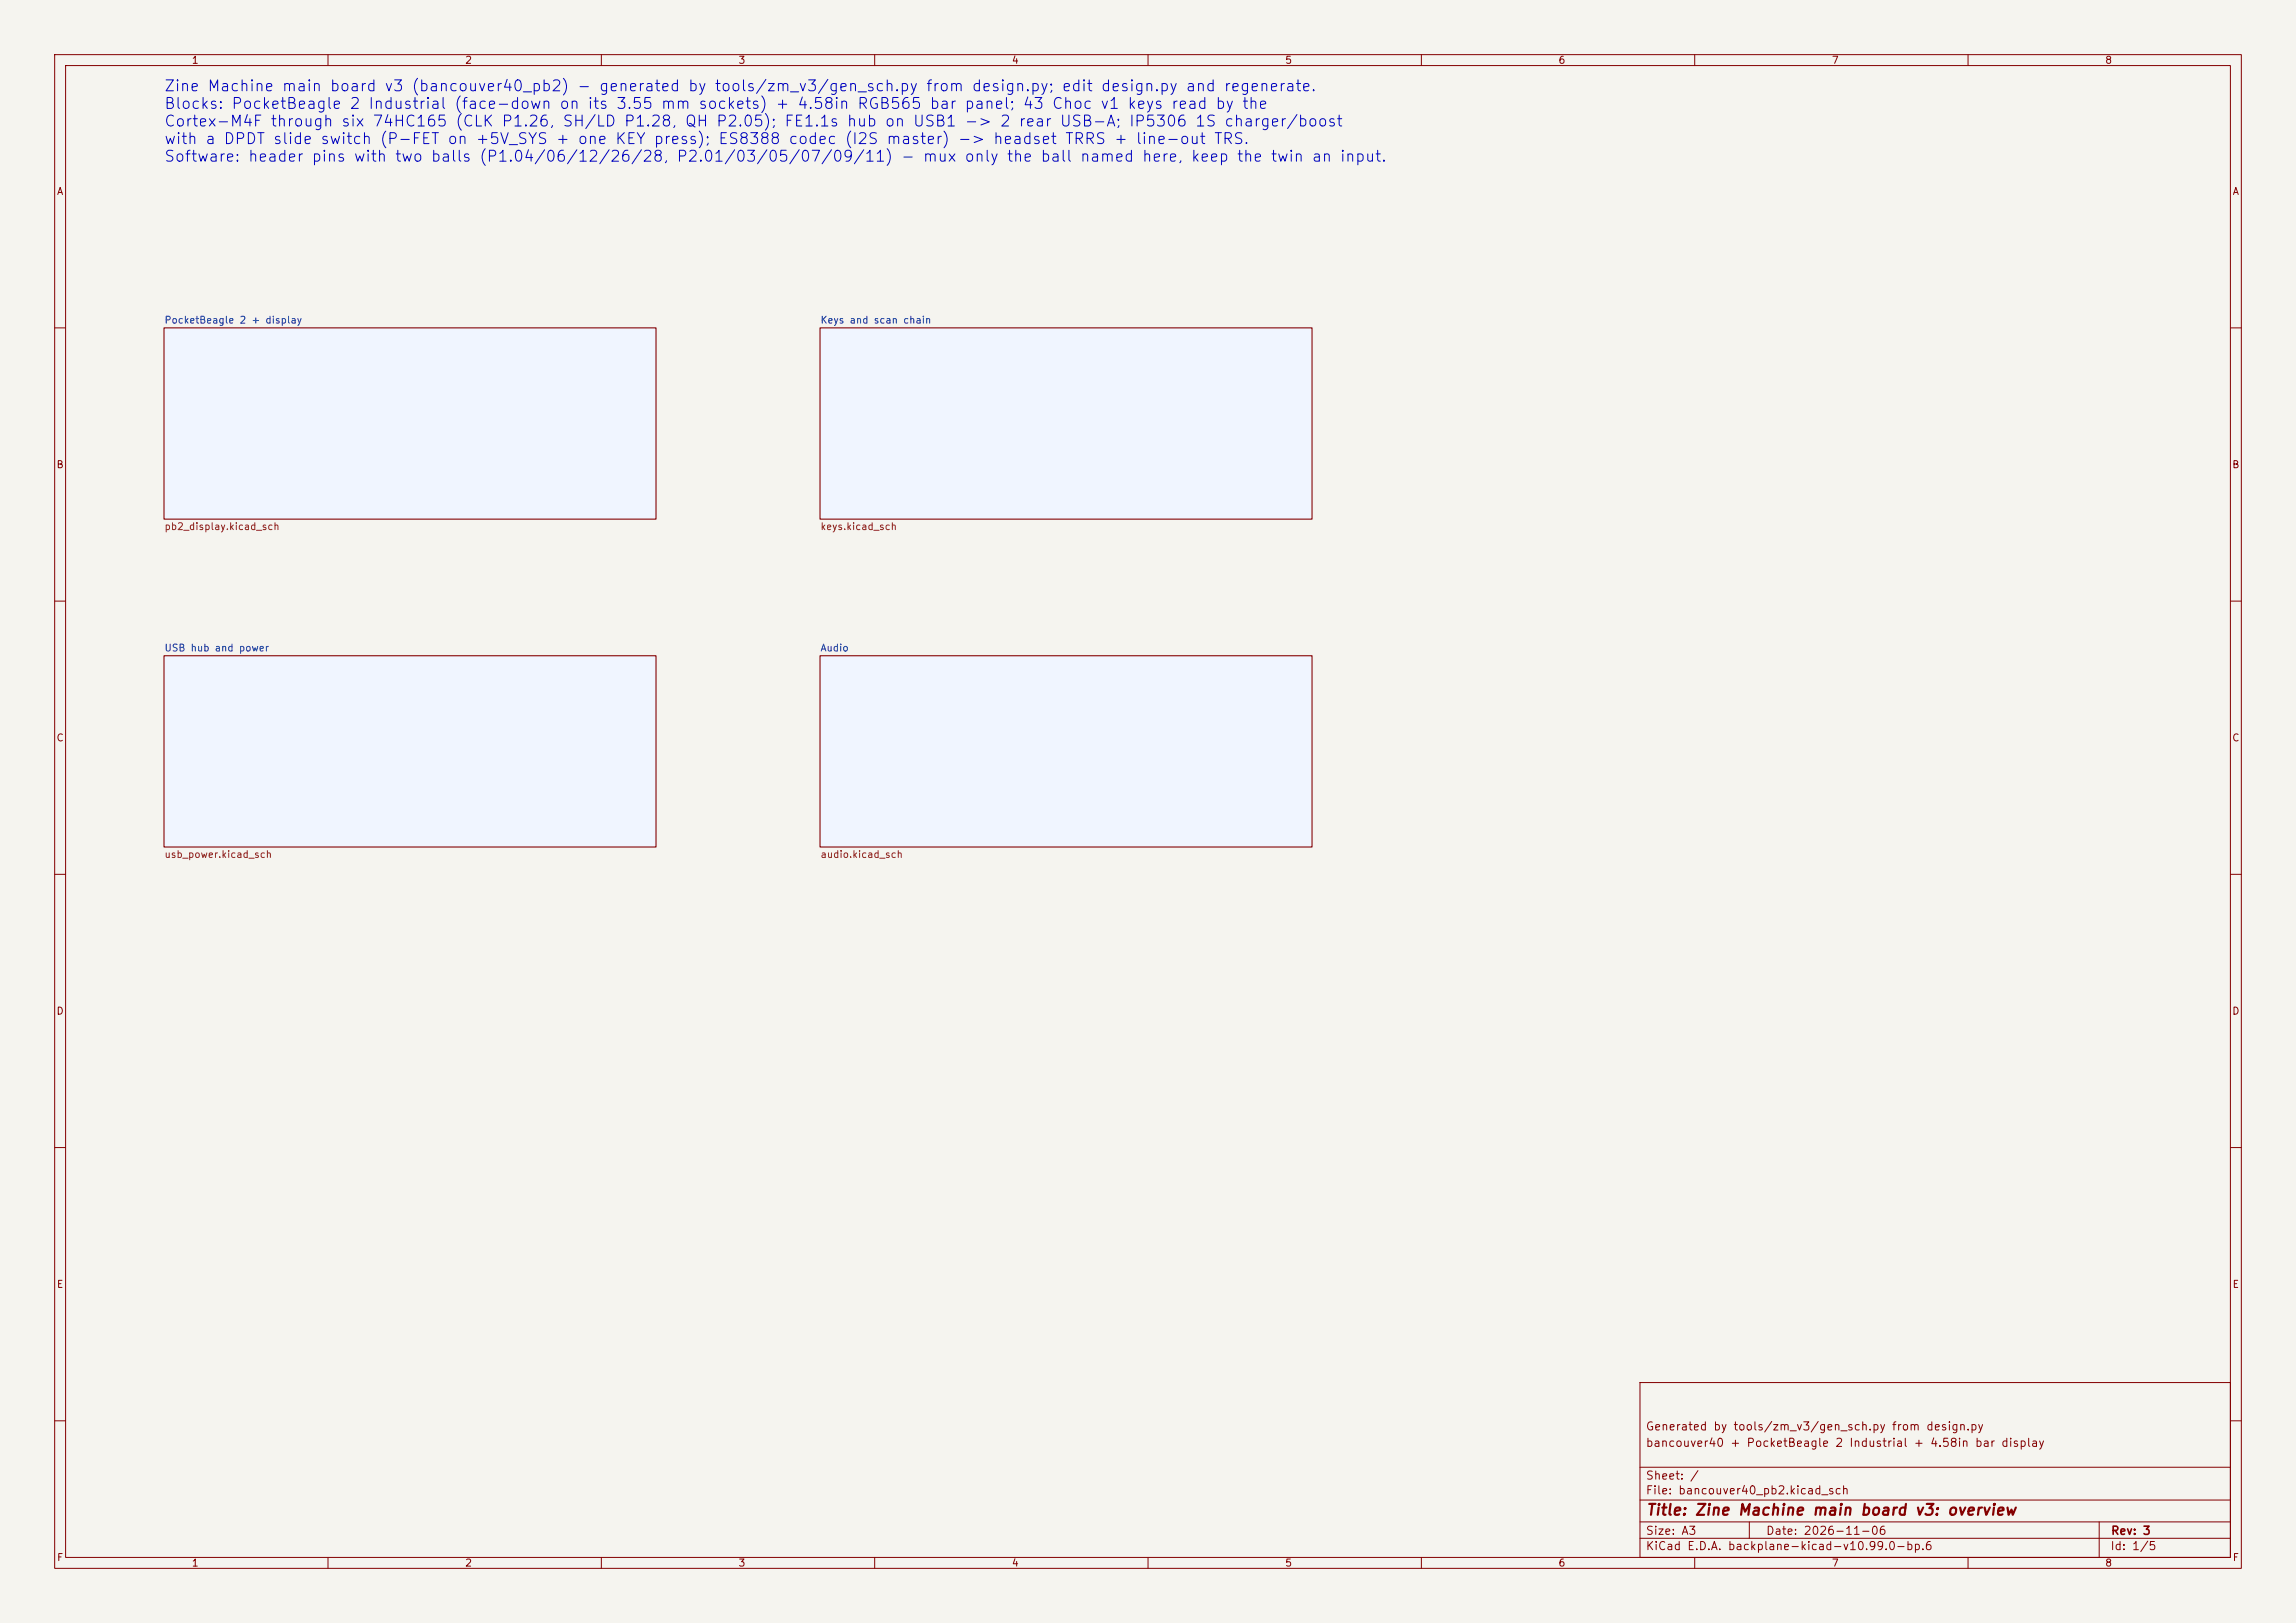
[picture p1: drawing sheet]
<svg xmlns="http://www.w3.org/2000/svg" width="420mm" height="297mm" viewBox="0 0 420 297" stroke-linecap="round" stroke-linejoin="round" font-family="sans-serif">
<defs><g id="words">
<g font-size="2" fill="#0000c2">
<text x="29.9" y="17.2">Zine Machine main board v3 (bancouver40_pb2) - generated by tools/zm_v3/gen_sch.py from design.py; edit design.py and regenerate.</text>
<text x="29.9" y="20.4">Blocks: PocketBeagle 2 Industrial (face-down on its 3.55 mm sockets) + 4.58in RGB565 bar panel; 43 Choc v1 keys read by the</text>
<text x="29.9" y="23.7">Cortex-M4F through six 74HC165 (CLK P1.26, SH/LD P1.28, QH P2.05); FE1.1s hub on USB1 -&gt; 2 rear USB-A; IP5306 1S charger/boost</text>
<text x="29.9" y="26.9">with a DPDT slide switch (P-FET on +5V_SYS + one KEY press); ES8388 codec (I2S master) -&gt; headset TRRS + line-out TRS.</text>
<text x="29.9" y="30.1">Software: header pins with two balls (P1.04/06/12/26/28, P2.01/03/05/07/09/11) - mux only the ball named here, keep the twin an input.</text>
</g>
<text font-size="2" fill="#840000" x="301" y="277.8">Title: Zine Machine main board v3: overview</text>
<g font-size="1.5" fill="#840000">
<text x="300.9" y="262.1">Generated by tools/zm_v3/gen_sch.py from design.py</text>
<text x="300.9" y="265.1">bancouver40 + PocketBeagle 2 Industrial + 4.58in bar display</text>
<text x="300.9" y="273.8">File: bancouver40_pb2.kicad_sch</text>
<text x="300.9" y="271.1">Sheet: /</text>
<text x="300.9" y="281.2">Size: A3</text>
<text x="322.9" y="281.2">Date: 2026-11-06</text>
<text x="386" y="281.2">Rev: 3</text>
<text x="300.9" y="284">KiCad E.D.A. backplane-kicad-v10.99.0-bp.6</text>
<text x="385.9" y="284">Id: 1/5</text>
</g>
<g font-size="1.3" fill="#840000">
<text x="35" y="12">1</text>
<text x="85" y="12">2</text>
<text x="135" y="12">3</text>
<text x="185" y="12">4</text>
<text x="235" y="12">5</text>
<text x="285" y="12">6</text>
<text x="335" y="12">7</text>
<text x="385" y="12">8</text>
<text x="10.3" y="36">A</text>
<text x="408.3" y="36">A</text>
<text x="10.2" y="86">B</text>
<text x="408.2" y="86">B</text>
<text x="10.2" y="136">C</text>
<text x="408.2" y="136">C</text>
<text x="10.2" y="186">D</text>
<text x="408.2" y="186">D</text>
<text x="10.3" y="236">E</text>
<text x="408.3" y="236">E</text>
<text x="10.3" y="286">F</text>
<text x="35" y="287">1</text>
<text x="85" y="287">2</text>
<text x="135" y="287">3</text>
<text x="185" y="287">4</text>
<text x="235" y="287">5</text>
<text x="285" y="287">6</text>
<text x="335" y="287">7</text>
<text x="385" y="287">8</text>
<text x="408.3" y="286">F</text>
</g>
<g font-size="1.3" fill="#006464">
<text x="30" y="59.5">PocketBeagle 2 + display</text>
<text x="150" y="59.5">Keys and scan chain</text>
<text x="30" y="119.5">USB hub and power</text>
<text x="150" y="119.5">Audio</text>
</g>
<g font-size="1.3" fill="#725600">
<text x="30" y="97.3">pb2_display.kicad_sch</text>
<text x="150" y="97.3">keys.kicad_sch</text>
<text x="30" y="157.3">usb_power.kicad_sch</text>
<text x="150" y="157.3">audio.kicad_sch</text>
</g>
</g></defs>
<path d="M0 0h420v297h-420z" fill="#f5f4ef" stroke="#f5f4ef" stroke-width=".18"/>
<g fill="none" stroke="#840000" stroke-width=".18">
<path d="M10 10h400v277h-400zM12 12h396v273h-396zM60 10v2M110 10v2M160 10v2M210 10v2M260 10v2M310 10v2M360 10v2M10 60h2M408 60h2M10 110h2"/>
<path d="M408 110h2M10 160h2M408 160h2M10 210h2M408 210h2M300 253h108v32h-108zM10 260h2M300 278.5h108M300 274.5h108M300 268.5h108M320 278.5v3M384 278.5v6.5"/>
<path d="M408 260h2M60 285v2M110 285v2M160 285v2M210 285v2M260 285v2M300 281.5h108M310 285v2M360 285v2"/>
</g>
<g fill="#f0f5ff" stroke="#f0f5ff" stroke-width=".18">
<path d="M30 60h90v35h-90z"/>
<path d="M150 60h90v35h-90z"/>
<path d="M30 120h90v35h-90z"/>
<path d="M150 120h90v35h-90z"/>
</g>
<path d="M30 60h90v35h-90zM150 60h90v35h-90zM30 120h90v35h-90zM150 120h90v35h-90z" fill="none" stroke="#840000" stroke-width=".2"/>
<use href="#words"/>
</svg>
